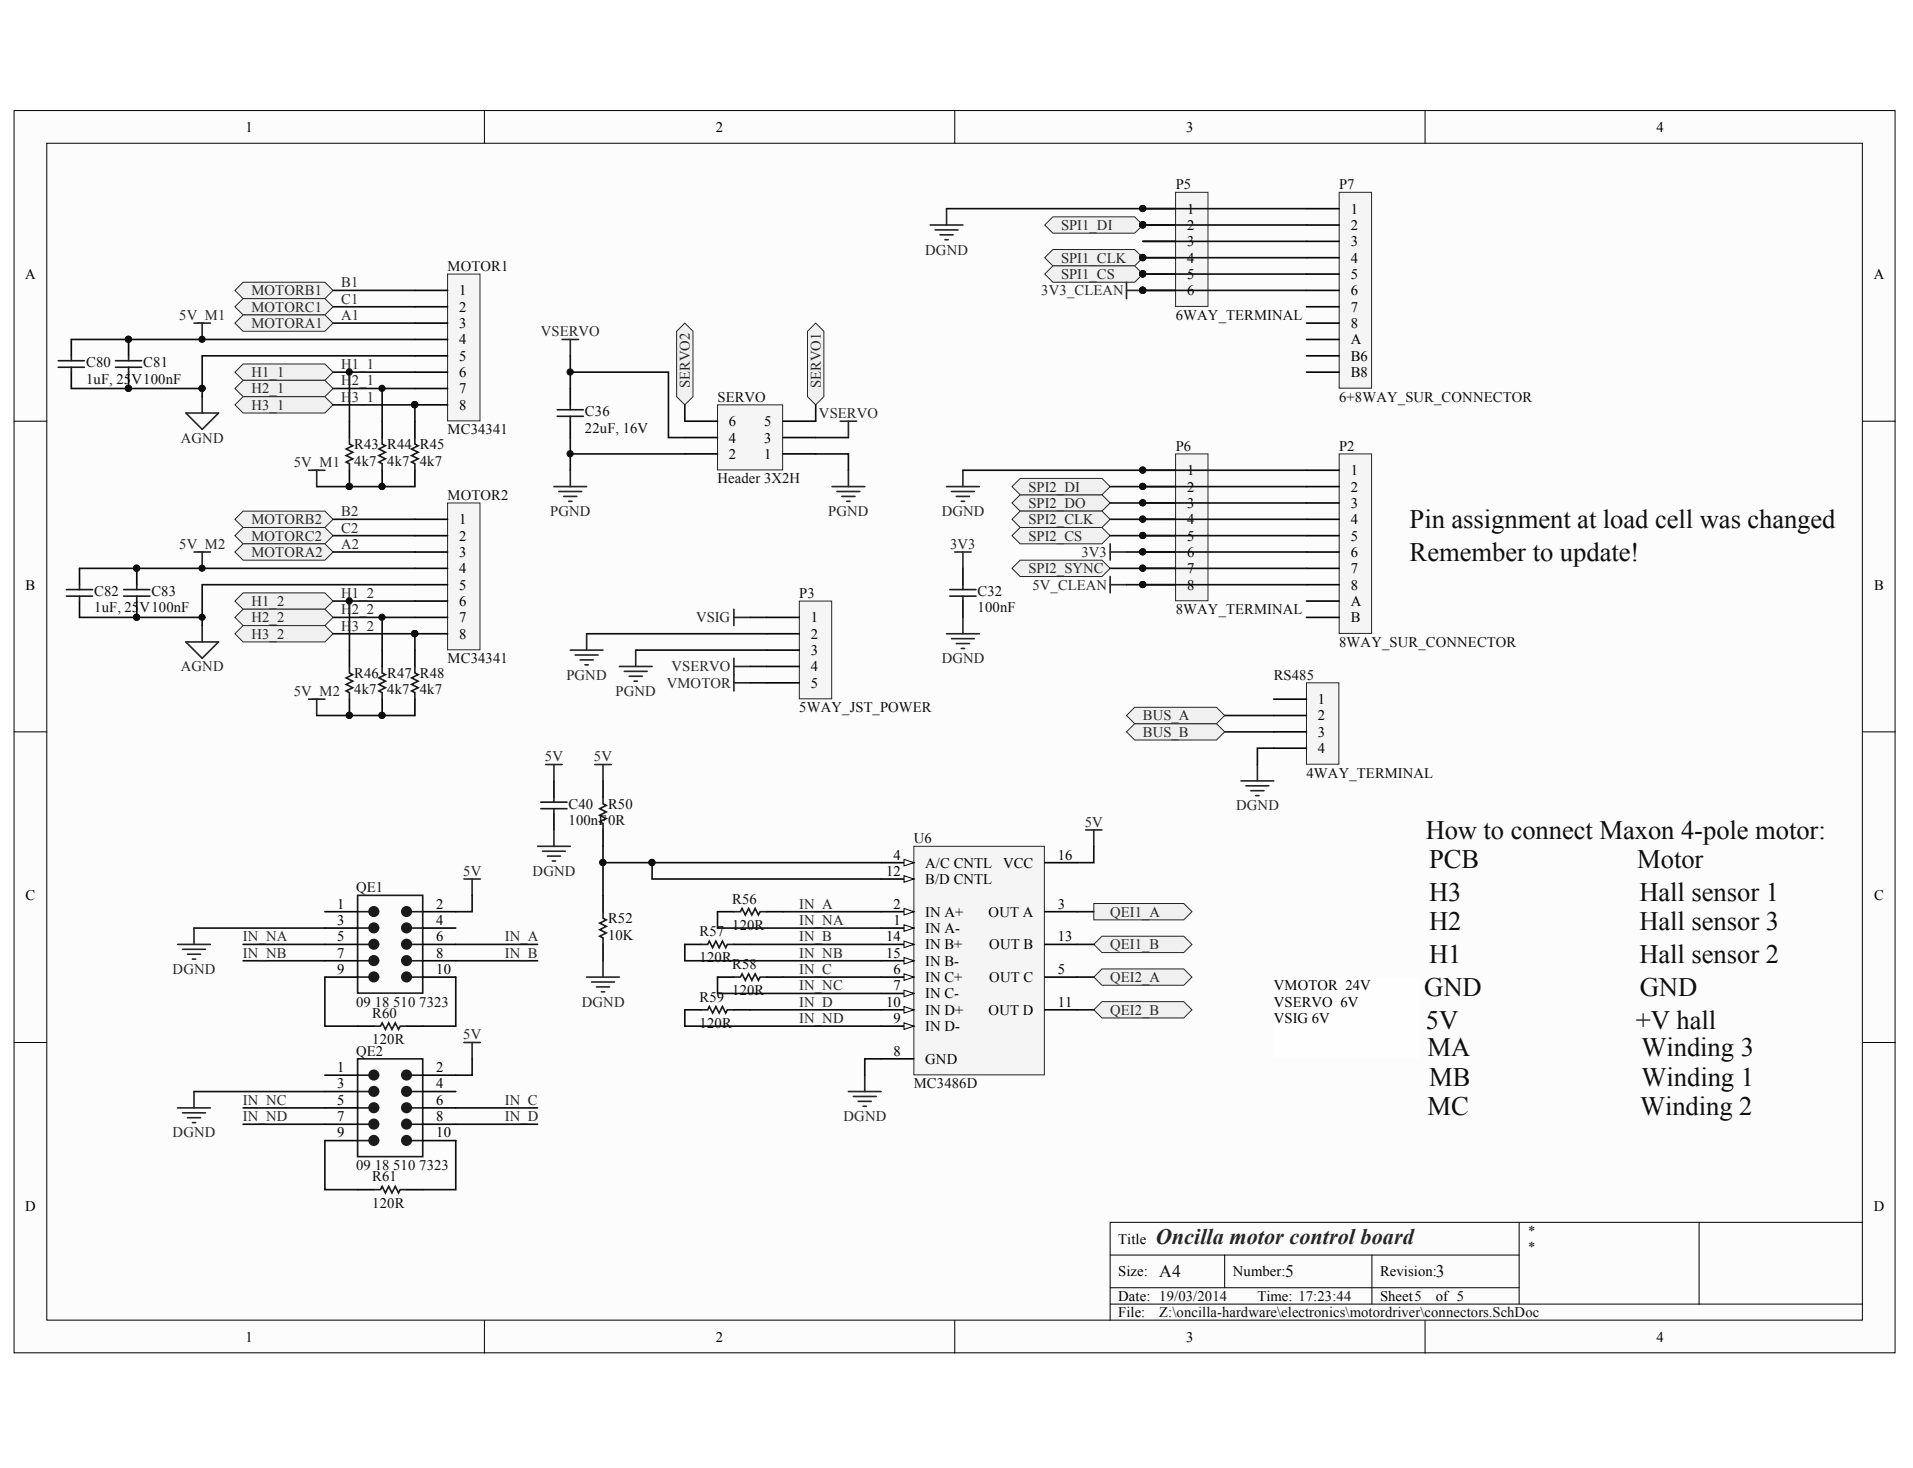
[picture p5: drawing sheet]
<svg xmlns="http://www.w3.org/2000/svg" width="270mm" height="207mm" viewBox="0 0 270 207" stroke-linecap="round" stroke-linejoin="round" font-family="sans-serif">
<defs><g id="words">
<g font-size="3.8" fill="#0e0e0e">
<text x="198.9" y="74.5">Pin assignment at load cell was changed</text>
<text x="198.9" y="79.1">Remember to update!</text>
<text x="201.1" y="118.3">How to connect Maxon 4-pole motor:</text>
<text x="201.6" y="122.5">PCB</text>
<text x="231" y="122.5">Motor</text>
<text x="201.6" y="127.1">H3</text>
<text x="201.6" y="131.3">H2</text>
<text x="231.3" y="127.1">Hall sensor 1</text>
<text x="231.3" y="131.3">Hall sensor 3</text>
<text x="201.6" y="135.9">H1</text>
<text x="231.3" y="135.9">Hall sensor 2</text>
<text x="200.9" y="140.5">GND</text>
<text x="231.3" y="140.5">GND</text>
<text x="201.1" y="145.1">5V</text>
<text x="201.4" y="149">MA</text>
<text x="230.8" y="145.1">+V hall</text>
<text x="231.6" y="149">Winding 3</text>
<text x="201.6" y="153.2">MB</text>
<text x="231.6" y="153.2">Winding 1</text>
<text x="201.4" y="157.3">MC</text>
<text x="231.4" y="157.3">Winding 2</text>
</g>
<text font-size="3.1" fill="#262626" x="163.1" y="175.4">Oncilla motor control board</text>
<g font-size="2.5" fill="#0e0e0e">
<text x="163.5" y="180.2">A4</text>
<text x="181.3" y="180.2">5</text>
<text x="202.5" y="180.2">3</text>
</g>
<g font-size="2.1">
<text x="34.7" y="18.6">1</text>
<text x="101" y="18.6">2</text>
<text x="167.3" y="18.6">3</text>
<text x="233.7" y="18.6">4</text>
<text x="167.5" y="30.1">1</text>
<text x="167.5" y="32.5">2</text>
<text x="167.5" y="34.7">3</text>
<text x="190.6" y="30.1">1</text>
<text x="190.6" y="32.5">2</text>
<text x="190.6" y="34.7">3</text>
<text x="3.5" y="39.4">A</text>
<text x="64.8" y="41.7">1</text>
<text x="167.5" y="37.1">4</text>
<text x="167.5" y="39.4">5</text>
<text x="167.5" y="41.7">6</text>
<text x="190.6" y="37.1">4</text>
<text x="190.6" y="39.4">5</text>
<text x="190.6" y="41.7">6</text>
<text x="264.3" y="39.4">A</text>
<text x="64.8" y="44">2</text>
<text x="64.8" y="46.3">3</text>
<text x="190.6" y="44">7</text>
<text x="190.6" y="46.3">8</text>
<text x="64.8" y="48.6">4</text>
<text x="64.8" y="50.9">5</text>
<text x="64.8" y="53.2">6</text>
<text x="190.6" y="48.6">A</text>
<text x="190.6" y="50.9">B6</text>
<text x="190.6" y="53.2">B8</text>
<text x="64.8" y="55.5">7</text>
<text x="64.8" y="57.8">8</text>
<text x="102.8" y="64.7">2</text>
<text x="102.8" y="62.4">4</text>
<text x="102.8" y="60.1">6</text>
<text x="107.8" y="64.7">1</text>
<text x="107.8" y="62.4">3</text>
<text x="107.8" y="60.1">5</text>
<text x="167.5" y="67">1</text>
<text x="167.5" y="69.3">2</text>
<text x="167.5" y="71.7">3</text>
<text x="190.6" y="67">1</text>
<text x="190.6" y="69.3">2</text>
<text x="190.6" y="71.7">3</text>
<text x="64.8" y="73.9">1</text>
<text x="64.8" y="76.3">2</text>
<text x="167.5" y="73.9">4</text>
<text x="167.5" y="76.3">5</text>
<text x="190.6" y="73.9">4</text>
<text x="190.6" y="76.3">5</text>
<text x="3.6" y="83.2">B</text>
<text x="64.8" y="78.6">3</text>
<text x="64.8" y="80.9">4</text>
<text x="64.8" y="83.2">5</text>
<text x="167.5" y="78.6">6</text>
<text x="167.5" y="80.9">7</text>
<text x="167.5" y="83.2">8</text>
<text x="190.6" y="78.6">6</text>
<text x="190.6" y="80.9">7</text>
<text x="190.6" y="83.2">8</text>
<text x="264.4" y="83.2">B</text>
<text x="64.8" y="85.5">6</text>
<text x="64.8" y="87.8">7</text>
<text x="114.4" y="87.8">1</text>
<text x="190.6" y="85.5">A</text>
<text x="190.6" y="87.8">B</text>
<text x="64.8" y="90.1">8</text>
<text x="114.4" y="90.1">2</text>
<text x="114.4" y="92.4">3</text>
<text x="114.4" y="94.7">4</text>
<text x="114.4" y="97">5</text>
<text x="185.9" y="99.3">1</text>
<text x="185.9" y="101.6">2</text>
<text x="185.9" y="103.9">3</text>
<text x="185.9" y="106.2">4</text>
<text x="125" y="123.5">12</text>
<text x="126" y="121.2">4</text>
<text x="130.5" y="122.4">A/C CNTL</text>
<text x="130.5" y="124.7">B/D CNTL</text>
<text x="141.5" y="122.4">VCC</text>
<text x="149.2" y="121.2">16</text>
<text x="3.6" y="127">C</text>
<text x="47.6" y="128.2">1</text>
<text x="47.6" y="130.4">3</text>
<text x="61.5" y="130.4">4</text>
<text x="61.5" y="128.2">2</text>
<text x="126" y="128.2">2</text>
<text x="126" y="130.4">1</text>
<text x="130.5" y="129.3">IN A+</text>
<text x="130.5" y="131.6">IN A-</text>
<text x="139.5" y="129.3">OUT A</text>
<text x="149.2" y="128.2">3</text>
<text x="264.4" y="127">C</text>
<text x="47.6" y="132.8">5</text>
<text x="47.6" y="135.1">7</text>
<text x="47.6" y="137.4">9</text>
<text x="61.5" y="132.8">6</text>
<text x="61.5" y="137.4">10</text>
<text x="61.5" y="135.1">8</text>
<text x="125" y="135.1">15</text>
<text x="125" y="132.8">14</text>
<text x="126" y="137.4">6</text>
<text x="130.5" y="136.2">IN B-</text>
<text x="130.5" y="133.9">IN B+</text>
<text x="139.6" y="133.9">OUT B</text>
<text x="149.2" y="137.4">5</text>
<text x="149.2" y="132.8">13</text>
<text x="125" y="142">10</text>
<text x="126" y="139.7">7</text>
<text x="130.5" y="140.8">IN C-</text>
<text x="130.5" y="138.6">IN C+</text>
<text x="130.5" y="143.2">IN D+</text>
<text x="139.5" y="143.2">OUT D</text>
<text x="139.6" y="138.6">OUT C</text>
<text x="149.2" y="142">11</text>
<text x="179.7" y="139.7">VMOTOR 24V</text>
<text x="179.7" y="142">VSERVO 6V</text>
<text x="126" y="148.9">8</text>
<text x="126" y="144.3">9</text>
<text x="130.5" y="145.5">IN D-</text>
<text x="179.7" y="144.3">VSIG 6V</text>
<text x="47.6" y="151.2">1</text>
<text x="47.6" y="153.5">3</text>
<text x="47.6" y="155.9">5</text>
<text x="61.5" y="155.9">6</text>
<text x="61.5" y="153.5">4</text>
<text x="61.5" y="151.2">2</text>
<text x="130.5" y="150.1">GND</text>
<text x="47.6" y="158.1">7</text>
<text x="47.6" y="160.5">9</text>
<text x="61.5" y="160.5">10</text>
<text x="61.5" y="158.1">8</text>
<text x="3.5" y="170.8">D</text>
<text x="264.3" y="170.8">D</text>
<text x="157.8" y="175.4">Title</text>
<text x="157.8" y="180">Size:</text>
<text x="157.8" y="183.5">Date: 19/03/2014</text>
<text x="157.8" y="185.8">File:</text>
<text x="173.9" y="180">Number:</text>
<text x="177.4" y="183.5">Time: 17:23:44</text>
<text x="194.7" y="180">Revision:</text>
<text x="194.7" y="183.5">Sheet5</text>
<text x="202.5" y="183.5">of 5</text>
<text x="34.7" y="189.3">1</text>
<text x="101" y="189.3">2</text>
<text x="167.3" y="189.3">3</text>
<text x="233.7" y="189.3">4</text>
</g>
<g font-size="2.1" fill="#0e0e0e">
<text x="165.9" y="26.7">P5</text>
<text x="188.9" y="26.7">P7</text>
<text x="63.2" y="38.2">MOTOR1</text>
<text x="165.9" y="45.1">6WAY_TERMINAL</text>
<text x="12.2" y="51.8">C80</text>
<text x="20.2" y="51.8">C81</text>
<text x="12.2" y="54.1">1uF, 25</text>
<text x="18.5" y="54.1">V100nF</text>
<text x="82.5" y="58.8">C36</text>
<text x="101.2" y="56.6">SERVO</text>
<text x="188.9" y="56.6">6+8WAY_SUR_CONNECTOR</text>
<text x="50" y="65.7">4k7</text>
<text x="50" y="63.4">R43 R44 R45</text>
<text x="54.6" y="65.7">4k7</text>
<text x="59.2" y="65.7">4k7</text>
<text x="63.2" y="61.3">MC34341</text>
<text x="82.5" y="61">22uF, 16V</text>
<text x="165.9" y="63.6">P6</text>
<text x="188.9" y="63.6">P2</text>
<text x="63.2" y="70.5">MOTOR2</text>
<text x="101.2" y="68.2">Header 3X2H</text>
<text x="13.3" y="84.1">C82</text>
<text x="13.3" y="86.4">1uF, 25</text>
<text x="19.7" y="86.4">V100nF</text>
<text x="21.4" y="84.1">C83</text>
<text x="112.8" y="84.3">P3</text>
<text x="137.9" y="86.4">100nF</text>
<text x="137.9" y="84.1">C32</text>
<text x="165.9" y="86.6">8WAY_TERMINAL</text>
<text x="50" y="95.6">R46 R47 R48</text>
<text x="63.2" y="93.6">MC34341</text>
<text x="179.7" y="95.9">RS485</text>
<text x="188.9" y="91.2">8WAY_SUR_CONNECTOR</text>
<text x="50" y="98">4k7</text>
<text x="54.6" y="98">4k7</text>
<text x="59.2" y="98">4k7</text>
<text x="112.8" y="100.5">5WAY_JST_POWER</text>
<text x="184.3" y="109.7">4WAY_TERMINAL</text>
<text x="80.2" y="116.4">100nF0R</text>
<text x="80.2" y="114.1">C40</text>
<text x="85.8" y="114.1">R50</text>
<text x="128.9" y="118.9">U6</text>
<text x="50.2" y="125.8">QE1</text>
<text x="85.8" y="130.2">R52</text>
<text x="103.3" y="131.2">120R</text>
<text x="103.3" y="127.5">R56</text>
<text x="85.8" y="132.6">10K</text>
<text x="98.7" y="135.8">120R</text>
<text x="98.7" y="132.1">R57</text>
<text x="103.3" y="136.7">R58</text>
<text x="50.2" y="142">09</text>
<text x="52.5" y="143.6">R60</text>
<text x="52.9" y="142">18</text>
<text x="55.5" y="142">510</text>
<text x="59.2" y="142">7323</text>
<text x="98.7" y="141.3">R59</text>
<text x="103.3" y="140.4">120R</text>
<text x="50.2" y="148.9">QE2</text>
<text x="52.5" y="147.3">120R</text>
<text x="98.7" y="145">120R</text>
<text x="128.9" y="153.5">MC3486D</text>
<text x="50.2" y="165.1">09</text>
<text x="52.5" y="166.7">R61</text>
<text x="52.9" y="165.1">18</text>
<text x="55.5" y="165.1">510</text>
<text x="59.2" y="165.1">7323</text>
<text x="52.5" y="170.4">120R</text>
<text x="215.5" y="174.3">*</text>
<text x="215.5" y="176.6">*</text>
<text x="163.5" y="185.8">Z:\oncilla-hardware\electronics\motordriver\connectors.SchDoc</text>
</g>
<g font-size="2.1" fill="#262626">
<text x="130.5" y="35.9">DGND</text>
<text x="149.7" y="32.5">SPI1_DI</text>
<text x="35.5" y="41.7">MOTORB1</text>
<text x="48.1" y="40.5">B1</text>
<text x="146.9" y="41.7">3V3_CLEAN</text>
<text x="149.7" y="37.1">SPI1_CLK</text>
<text x="149.7" y="39.4">SPI1_CS</text>
<text x="25.3" y="45.1">5V_M1</text>
<text x="35.5" y="44">MOTORC1</text>
<text x="35.5" y="46.3">MOTORA1</text>
<text x="48.1" y="42.8">C1</text>
<text x="48.1" y="45.1">A1</text>
<text x="76.3" y="47.4">VSERVO</text>
<text x="35.5" y="53.2">H1_1</text>
<text x="48.1" y="52">H1_1</text>
<text x="35.5" y="55.5">H2_1</text>
<text x="35.5" y="57.8">H3_1</text>
<text x="48.1" y="54.4">H</text>
<text x="48.1" y="56.6">H</text>
<text x="49.6" y="54.4">2_1</text>
<text x="49.6" y="56.6">3_1</text>
<text x="97.3" y="54.8" transform="rotate(-90 97.3 54.8)">SERVO2</text>
<text x="115.5" y="59">VSERVO</text>
<text x="115.8" y="54.8" transform="rotate(-90 115.8 54.8)">SERVO1</text>
<text x="25.5" y="62.4">AGND</text>
<text x="41.5" y="65.9">5V_M1</text>
<text x="145.1" y="71.7">SPI2_DO</text>
<text x="145.1" y="69.3">SPI2_DI</text>
<text x="25.3" y="77.4">5V_M2</text>
<text x="35.5" y="73.9">MOTORB2</text>
<text x="35.5" y="76.3">MOTORC2</text>
<text x="48.1" y="72.8">B2</text>
<text x="48.1" y="75.1">C2</text>
<text x="48.1" y="77.4">A2</text>
<text x="77.6" y="72.8">PGND</text>
<text x="116.8" y="72.8">PGND</text>
<text x="132.8" y="72.8">DGND</text>
<text x="134" y="77.4">3V3</text>
<text x="145.1" y="73.9">SPI2_CLK</text>
<text x="145.1" y="76.3">SPI2_CS</text>
<text x="35.5" y="78.6">MOTORA2</text>
<text x="145.1" y="80.9">SPI2_SYNC</text>
<text x="145.6" y="83.2">5V_CLEAN</text>
<text x="152.6" y="78.6">3V3</text>
<text x="35.5" y="85.5">H1_2</text>
<text x="35.5" y="87.8">H2_2</text>
<text x="48.1" y="84.3">H1_2</text>
<text x="48.1" y="86.6">H</text>
<text x="48.1" y="89">H</text>
<text x="49.6" y="86.6">2_2</text>
<text x="49.6" y="89">3_2</text>
<text x="98.2" y="87.8">VSIG</text>
<text x="25.5" y="94.7">AGND</text>
<text x="35.5" y="90.1">H3_2</text>
<text x="79.9" y="95.9">PGND</text>
<text x="94.7" y="94.7">VSERVO</text>
<text x="132.8" y="93.6">DGND</text>
<text x="41.5" y="98.2">5V_M2</text>
<text x="86.8" y="98.2">PGND</text>
<text x="94.1" y="97">VMOTOR</text>
<text x="161.2" y="101.6">BUS_A</text>
<text x="76.9" y="107.4">5V</text>
<text x="83.8" y="107.4">5V</text>
<text x="161.2" y="103.9">BUS_B</text>
<text x="153" y="116.6">5V</text>
<text x="174.4" y="114.3">DGND</text>
<text x="65.3" y="123.5">5V</text>
<text x="75.1" y="123.5">DGND</text>
<text x="112.8" y="128.2">IN_A</text>
<text x="112.8" y="130.4">IN_NA</text>
<text x="156.6" y="129.3">QEI1_A</text>
<text x="24.4" y="137.4">DGND</text>
<text x="34.3" y="132.8">IN_NA</text>
<text x="34.3" y="135.1">IN_NB</text>
<text x="71.2" y="132.8">IN_A</text>
<text x="71.2" y="135.1">IN_B</text>
<text x="112.8" y="132.8">IN_B</text>
<text x="112.8" y="135.1">IN_NB</text>
<text x="112.8" y="137.4">IN_C</text>
<text x="156.6" y="133.9">QEI1_B</text>
<text x="82.1" y="142">DGND</text>
<text x="112.8" y="139.7">IN_NC</text>
<text x="112.8" y="142">IN_D</text>
<text x="156.6" y="138.6">QEI2_A</text>
<text x="156.6" y="143.2">QEI2_B</text>
<text x="65.3" y="146.6">5V</text>
<text x="112.8" y="144.3">IN_ND</text>
<text x="34.3" y="155.9">IN_NC</text>
<text x="71.2" y="155.9">IN_C</text>
<text x="24.4" y="160.5">DGND</text>
<text x="34.3" y="158.1">IN_ND</text>
<text x="71.2" y="158.1">IN_D</text>
<text x="119" y="158.1">DGND</text>
</g>
</g></defs>
<g fill="#fcfcfc" stroke="#000" stroke-width=".14">
<path d="M2 15.6h265.3v175.2h-265.3z"/>
<path d="M6.6 20.2h256.1v166h-256.1z"/>
</g>
<g fill="none" stroke="#000" stroke-width=".14">
<path d="M68.3 15.6v4.6M134.7 15.6v4.6M201 15.6v4.6M2 59.4h4.6M262.8 59.4h4.6M2 103.2h4.6M262.8 103.2h4.6M2 147.1h4.6M262.8 147.1h4.6M156.6 177h57.7M172.8 177v4.7M193.5 177v7"/>
<path d="M214.3 172.4v11.6M239.7 172.4h-83.1v13.9M262.8 172.4h-23.1v11.6M68.3 186.3v4.6M134.7 186.3v4.6M156.6 184h106.2M156.6 181.7h57.7M201 186.3v4.6"/>
</g>
<path d="M26.2 58.3h4.6l-2.3 2.3zM27.4 45.6h2.3M28.5 45.6v2.3M28.5 56v2.3M27.4 77.9h2.3M28.5 77.9v2.3M26.2 90.6h4.6l-2.3 2.3zM28.5 88.2v2.4" fill="none" stroke="#262626" stroke-width=".23"/>
<g fill="#0e0e0e" stroke="#0e0e0e" stroke-width=".14">
<circle cx="28.5" cy="47.9" r=".44"/>
<circle cx="28.5" cy="80.2" r=".44"/>
</g>
<path d="M47 52.5h11.5M47 54.8h11.5M47 45.6h11.5M47 43.3h11.5M47 41h11.5M47 77.9h11.5M47 75.6h11.5M47 73.3h11.5M47 84.8h11.5M47 87.1h11.5" fill="none" stroke="#0e0e0e" stroke-width=".23"/>
<g fill="#f0f0f0" stroke="#262626" stroke-width=".14">
<path d="M33.1 41l1.2-1.2h11.5l1.2 1.2-1.2 1.1h-11.5z" fill-rule="evenodd"/>
<path d="M33.1 43.3l1.2-1.2h11.5l1.2 1.2-1.2 1.1h-11.5z" fill-rule="evenodd"/>
<path d="M33.1 45.6l1.2-1.2h11.5l1.2 1.2-1.2 1.1h-11.5z" fill-rule="evenodd"/>
<path d="M33.1 52.5l1.2-1.2h11.5l1.2 1.2-1.2 1.2h-11.5z" fill-rule="evenodd"/>
<path d="M33.1 54.8l1.2-1.1h11.5l1.2 1.1-1.2 1.2h-11.5z" fill-rule="evenodd"/>
<path d="M33.1 57.1l1.2-1.1h11.5l1.2 1.1-1.2 1.2h-11.5z" fill-rule="evenodd"/>
<path d="M33.1 73.3l1.2-1.2h11.5l1.2 1.2-1.2 1.1h-11.5z" fill-rule="evenodd"/>
<path d="M33.1 75.6l1.2-1.2h11.5l1.2 1.2-1.2 1.1h-11.5z" fill-rule="evenodd"/>
<path d="M33.1 77.9l1.2-1.2h11.5l1.2 1.2-1.2 1.1h-11.5z" fill-rule="evenodd"/>
<path d="M33.1 84.8l1.2-1.2h11.5l1.2 1.2-1.2 1.1h-11.5z" fill-rule="evenodd"/>
<path d="M33.1 87.1l1.2-1.2h11.5l1.2 1.2-1.2 1.1h-11.5z" fill-rule="evenodd"/>
<path d="M33.1 89.4l1.2-1.2h11.5l1.2 1.2-1.2 1.2h-11.5z" fill-rule="evenodd"/>
</g>
<g fill="none" stroke="#262626" stroke-width=".23">
<path d="M79.3 47.9h2.3M80.5 47.9v2.3M118.5 59.4h2.3M119.7 59.4v2.3M43.5 66.3h2.3M44.7 66.3v2.3M78.1 68.6h4.7M78.8 69.3h3.3M79.5 70h1.9M80.2 70.7h.5M80.5 66.3v2.3M117.4 68.6h4.6"/>
<path d="M118.1 69.3h3.2M118.8 70h1.8M119.5 70.7h.4M119.7 66.3v2.3M43.5 98.6h2.3M44.7 98.6v2.3"/>
</g>
<g fill="none" stroke="#000" stroke-width=".23">
<path d="M49.3 59.4v2.3M53.9 59.4v2.3M58.5 59.4v2.3M80.5 54.8v2.3M80.5 59.4v2.3M49.3 66.3v2.3M53.9 66.3v2.3M58.5 66.3v2.3M49.3 91.7v2.3M49.3 98.6v2.3M53.9 91.7v2.3M53.9 98.6v2.3"/>
<path d="M58.5 91.7v2.3M58.5 98.6v2.3"/>
</g>
<path d="M78.6 57.8h3.7M78.6 58.7h3.7M80.5 57.1v.7M80.5 58.7v.7M49.3 61.7v.9l.5 .3-1 .4 1 .5-1 .5 1 .4-1 .5 .5 .2v.9M53.9 61.7v.9l.5 .3-.9 .4 .9 .5-.9 .5 .9 .4-.9 .5 .4 .2v.9M58.5 61.7v.9l.5 .3-.9 .4 .9 .5-.9 .5 .9 .4-.9 .5 .4 .2v.9M49.3 94v.9l.5 .3-1 .4 1 .5-1 .4 1 .5-1 .5 .5 .2v.9M53.9 94v.9l.5 .3-.9 .4 .9 .5-.9 .4 .9 .5-.9 .5 .4 .2v.9M58.5 94v.9l.5 .3-.9 .4 .9 .5-.9 .4 .9 .5-.9 .5 .4 .2v.9" fill="none" stroke="#1c1c1c" stroke-width=".23"/>
<path d="M49.3 52.5v6.9M53.9 54.8v4.6M80.5 52.5h13.8v9.2h2.3M80.5 50.2v4.6M44.7 68.6h13.8M80.5 61.7v4.6M49.3 84.8v6.9M53.9 87.1v4.6M44.7 100.9h13.8" fill="none" stroke="#0e0e0e" stroke-width=".23"/>
<g fill="#0e0e0e" stroke="#0e0e0e" stroke-width=".14">
<circle cx="80.4" cy="52.5" r=".44"/>
<circle cx="49.3" cy="68.6" r=".44"/>
<circle cx="53.9" cy="68.6" r=".44"/>
<circle cx="53.9" cy="54.8" r=".44"/>
<circle cx="49.3" cy="52.5" r=".44"/>
<circle cx="49.3" cy="100.9" r=".44"/>
<circle cx="53.9" cy="100.9" r=".44"/>
<circle cx="53.9" cy="87.1" r=".44"/>
<circle cx="49.3" cy="84.8" r=".44"/>
</g>
<path d="M179.7 137.8h20.7v11.5h-20.7z" fill="#fefefe" stroke="#fefefe" stroke-width=".14"/>
<path d="M63.1 38.7h4.6v20.7h-4.6z" fill="#f5f5f5" stroke="#262626" stroke-width=".14"/>
<path d="M58.5 41h4.6M58.5 43.3h4.6M58.5 45.6h4.6M58.5 47.9h4.6M58.5 50.2h4.6M58.5 52.5h4.6M58.5 54.8h4.6M58.5 57.1h4.6" fill="none" stroke="#000" stroke-width=".23"/>
<circle cx="58.5" cy="57.1" r=".44" fill="#0e0e0e" stroke="#0e0e0e" stroke-width=".14"/>
<path d="M63.1 70.9h4.6v20.8h-4.6z" fill="#f5f5f5" stroke="#262626" stroke-width=".14"/>
<path d="M58.5 73.3h4.6M58.5 75.6h4.6M58.5 77.9h4.6M58.5 80.2h4.6M58.5 82.5h4.6M58.5 84.8h4.6M58.5 87.1h4.6M58.5 89.4h4.6" fill="none" stroke="#000" stroke-width=".23"/>
<circle cx="58.5" cy="89.4" r=".44" fill="#0e0e0e" stroke="#0e0e0e" stroke-width=".14"/>
<path d="M147.4 36.4l1.1-1.2h11.6l1.1 1.2-1.1 1.1h-11.6z" fill-rule="evenodd" fill="#f0f0f0" stroke="#262626" stroke-width=".14"/>
<circle cx="161.2" cy="36.3" r=".44" fill="#0e0e0e" stroke="#0e0e0e" stroke-width=".14"/>
<path d="M147.4 31.7l1.1-1.1h11.6l1.1 1.1-1.1 1.2h-11.6z" fill-rule="evenodd" fill="#f0f0f0" stroke="#262626" stroke-width=".14"/>
<circle cx="161.2" cy="31.7" r=".44" fill="#0e0e0e" stroke="#0e0e0e" stroke-width=".14"/>
<g fill="#f0f0f0" stroke="#262626" stroke-width=".14">
<path d="M142.8 70.9l1.1-1.1h11.6l1.1 1.1-1.1 1.2h-11.6z" fill-rule="evenodd"/>
<path d="M142.8 68.6l1.1-1.1h11.6l1.1 1.1-1.1 1.2h-11.6z" fill-rule="evenodd"/>
<path d="M113.9 46.7l1.2-1.1 1.1 1.1v9.3l-1.1 1.1-1.2-1.1z" fill-rule="evenodd"/>
<path d="M95.5 46.7l1.1-1.1 1.2 1.1v9.3l-1.2 1.1-1.1-1.1z" fill-rule="evenodd"/>
</g>
<path d="M96.6 57.1v2.3" fill="none" stroke="#0e0e0e" stroke-width=".23"/>
<path d="M147.4 38.7l1.1-1.2h11.6l1.1 1.2-1.1 1.1h-11.6z" fill-rule="evenodd" fill="#f0f0f0" stroke="#262626" stroke-width=".14"/>
<circle cx="161.2" cy="38.6" r=".44" fill="#0e0e0e" stroke="#0e0e0e" stroke-width=".14"/>
<g fill="none" stroke="#262626" stroke-width=".23">
<path d="M80.5 91.7h4.6M81.1 92.4h3.3M81.8 93.1h1.9M82.5 93.8h.5M82.8 89.4v2.3M103.5 92.9v4.6M103.5 96.3h2.3M103.5 94h2.3M25.1 133.2h4.6M25.8 133.9h3.2M26.4 134.6h1.9M27.1 135.3h.5"/>
<path d="M27.4 130.9v2.3M65.5 124h2.3M66.6 124v2.3M25.1 156.3h4.6M25.8 157h3.2M26.4 157.7h1.9M27.1 158.4h.5M27.4 154v2.3M65.5 147.1h2.3M66.6 147.1v2.3"/>
</g>
<path d="M128.9 119.4h18.4v32.2h-18.4z" fill="#f5f5f5" stroke="#262626" stroke-width=".14"/>
<path d="M124.3 128.6h4.6" fill="none" stroke="#000" stroke-width=".23"/>
<path d="M127.5 128.1l1.4 .5-1.4 .5z" fill="#fcfcfc" stroke="#000" stroke-width=".14"/>
<path d="M147.4 137.8h4.6M124.3 140.1h4.6" fill="none" stroke="#000" stroke-width=".23"/>
<path d="M127.5 139.7l1.4 .4-1.4 .5z" fill="#fcfcfc" stroke="#000" stroke-width=".14"/>
<path d="M124.3 137.8h4.6M147.4 121.7h4.6M124.3 149.4h4.6" fill="none" stroke="#000" stroke-width=".23"/>
<path d="M127.5 137.4l1.4 .4-1.4 .5z" fill="#fcfcfc" stroke="#000" stroke-width=".14"/>
<path d="M124.3 121.7h4.6" fill="none" stroke="#000" stroke-width=".23"/>
<path d="M127.5 121.2l1.4 .5-1.4 .4z" fill="#fcfcfc" stroke="#000" stroke-width=".14"/>
<path d="M124.3 144.8h4.6" fill="none" stroke="#000" stroke-width=".23"/>
<path d="M127.5 144.3l1.4 .5-1.4 .4z" fill="#fcfcfc" stroke="#000" stroke-width=".14"/>
<path d="M124.3 135.5h4.6M147.4 142.4h4.6" fill="none" stroke="#000" stroke-width=".23"/>
<path d="M127.5 135.1l1.4 .4-1.4 .5z" fill="#fcfcfc" stroke="#000" stroke-width=".14"/>
<path d="M147.4 128.6h4.6M124.3 142.4h4.6" fill="none" stroke="#000" stroke-width=".23"/>
<path d="M127.5 142l1.4 .4-1.4 .5z" fill="#fcfcfc" stroke="#000" stroke-width=".14"/>
<path d="M124.3 130.9h4.6" fill="none" stroke="#000" stroke-width=".23"/>
<path d="M127.5 130.5l1.4 .4-1.4 .5z" fill="#fcfcfc" stroke="#000" stroke-width=".14"/>
<path d="M124.3 133.2h4.6M147.4 133.2h4.6" fill="none" stroke="#000" stroke-width=".23"/>
<path d="M127.5 132.8l1.4 .4-1.4 .5z" fill="#fcfcfc" stroke="#000" stroke-width=".14"/>
<path d="M124.3 124h4.6" fill="none" stroke="#000" stroke-width=".23"/>
<path d="M127.5 123.5l1.4 .5-1.4 .5z" fill="#fcfcfc" stroke="#000" stroke-width=".14"/>
<path d="M153.2 117.1h2.3M154.3 117.1v2.3M119.7 154h4.6M120.4 154.7h3.2M121.1 155.4h1.8M121.8 156.1h.4M122 151.7v2.3" fill="none" stroke="#262626" stroke-width=".23"/>
<g fill="#f0f0f0" stroke="#262626" stroke-width=".14">
<path d="M154.3 127.5h12.7l1.2 1.1-1.2 1.2h-12.7z" fill-rule="evenodd"/>
<path d="M154.3 133.2l1.2-1.1h11.5l1.2 1.1-1.2 1.2h-11.5z" fill-rule="evenodd"/>
<path d="M154.3 137.8l1.2-1.1h11.5l1.2 1.1-1.2 1.2h-11.5z" fill-rule="evenodd"/>
<path d="M154.3 142.4l1.2-1.1h11.5l1.2 1.1-1.2 1.2h-11.5z" fill-rule="evenodd"/>
</g>
<g fill="none" stroke="#0e0e0e" stroke-width=".23">
<path d="M154.3 119.4v2.3h-2.3M172.8 103.2h6.9M172.8 100.9h6.9M179.7 105.5h-2.3v2.4M27.4 130.9h18.4M34.3 133.2h11.5M34.3 135.5h11.5M64.3 133.2h11.5M64.3 135.5h11.5M66.6 126.3v2.3h-2.3M85.1 121.7v4.6M96.6 133.2v2.3h27.7"/>
<path d="M101.2 128.6v2.3h23.1M101.2 137.8v2.3h23.1M105.8 133.2h18.5M110.5 128.6h13.8M110.5 137.8h13.8M152 128.6h2.3M152 133.2h2.3M152 137.8h2.3M27.4 154h18.4M34.3 156.3h11.5M34.3 158.6h11.5M64.3 156.3h11.5"/>
<path d="M64.3 158.6h11.5M66.6 149.4v2.3h-2.3M96.6 142.4v2.4h27.7M105.8 142.4h18.5M124.3 149.4h-2.3v2.3M152 142.4h2.3"/>
</g>
<g fill="none" stroke="#000" stroke-width=".23">
<path d="M78.1 110.2v2.3M78.1 114.8v2.3M85.1 110.2v2.3M85.1 117.1v2.3M85.1 126.3v2.3M85.1 133.2v2.3M96.6 133.2h2.3M101.2 128.6h2.3M101.2 137.8h2.3M103.5 133.2h2.3M108.1 128.6h2.4M108.1 137.8h2.4"/>
<path d="M96.6 142.4h2.3M103.5 142.4h2.3"/>
</g>
<path d="M76.3 113.2h3.7M76.3 114.1h3.7M78.1 112.5v.7M78.1 114.1v.7M85.1 112.5v.9l.4 .2-.9 .5 .9 .4-.9 .5 .9 .5-.9 .4 .5 .3v.9M85.1 128.6v.9l.4 .3-.9 .4 .9 .5-.9 .4 .9 .5-.9 .5 .5 .2v.9M98.9 133.2h.9l.3-.4 .4 .9 .5-.9 .5 .9 .4-.9 .5 .9 .2-.5h.9M103.5 128.6h1l.2-.5 .4 1 .5-1 .5 1 .4-1 .5 1 .2-.5h.9M103.5 137.8h1l.2-.4 .4 .9 .5-.9 .5 .9 .4-.9 .5 .9 .2-.5h.9M98.9 142.4h.9l.3-.4 .4 .9 .5-.9 .5 .9 .4-.9 .5 .9 .2-.5h.9" fill="none" stroke="#1c1c1c" stroke-width=".23"/>
<g fill="none" stroke="#262626" stroke-width=".23">
<path d="M75.8 119.4h4.7M77 107.9h2.3M78.1 107.9v2.3M78.1 117.1v2.3M83.9 107.9h2.3M85.1 107.9v2.3M175.1 110.2h4.6M175.8 110.8h3.2M176.5 111.5h1.8M177.2 112.2h.4M177.4 107.9v2.3M76.5 120.1h3.3"/>
<path d="M77.2 120.8h1.9M77.9 121.5h.5M82.8 137.8h4.6M83.5 138.5h3.2M84.1 139.2h1.9M84.8 139.9h.5M85.1 135.5v2.3"/>
</g>
<circle cx="85" cy="121.7" r=".44" fill="#0e0e0e" stroke="#0e0e0e" stroke-width=".14"/>
<g fill="#f0f0f0" stroke="#262626" stroke-width=".14">
<path d="M158.9 103.2l1.2-1.1h11.5l1.2 1.1-1.2 1.2h-11.5z" fill-rule="evenodd"/>
<path d="M158.9 100.9l1.2-1.1h11.5l1.2 1.1-1.2 1.2h-11.5z" fill-rule="evenodd"/>
</g>
<path d="M50.5 144.8h2.3M57.4 144.8h2.3M50.5 167.8h2.3M57.4 167.8h2.3" fill="none" stroke="#000" stroke-width=".23"/>
<path d="M52.8 144.8h.9l.2-.5 .5 .9 .4-.9 .5 .9 .5-.9 .4 .9 .3-.4h.9M52.8 167.8h.9l.2-.4 .5 .9 .4-.9 .5 .9 .5-.9 .4 .9 .3-.5h.9" fill="none" stroke="#1c1c1c" stroke-width=".23"/>
<path d="M45.8 137.8v7h4.7M64.3 137.8v7h-4.6M45.8 160.9v6.9h4.7M64.3 160.9v6.9h-4.6" fill="none" stroke="#0e0e0e" stroke-width=".23"/>
<g fill="none" stroke="#262626" stroke-width=".23">
<path d="M133.5 68.6h4.7M134.2 69.3h3.3M134.9 70h1.9M135.6 70.7h.5M135.8 66.3v2.3M87.4 94h4.6M88.1 94.7h3.2M88.8 95.4h1.8M89.5 96.1h.4M89.7 91.7v2.3M103.5 85.9v2.3M103.5 87.1h2.3"/>
<path d="M156.6 81.3v2.3M156.6 82.5h2.3"/>
</g>
<path d="M101.2 57.1h9.2v9.2h-9.2z" fill="#f5f5f5" stroke="#262626" stroke-width=".14"/>
<g fill="none" stroke="#000" stroke-width=".23">
<path d="M96.6 59.4h4.6M110.5 59.4h4.6M96.6 64h4.6M96.6 61.7h4.6M110.5 64h4.6M110.5 61.7h4.6M45.8 128.6h4.7M45.8 130.9h4.7M45.8 133.2h4.7M45.8 135.5h4.7M45.8 137.8h4.7M59.7 128.6h4.6"/>
<path d="M59.7 130.9h4.6M59.7 133.2h4.6M59.7 135.5h4.6M59.7 137.8h4.6M45.8 151.7h4.7M45.8 154h4.7M45.8 156.3h4.7M45.8 158.6h4.7M59.7 151.7h4.6M59.7 154h4.6M59.7 156.3h4.6M59.7 158.6h4.6"/>
<path d="M45.8 160.9h4.7M59.7 160.9h4.6"/>
</g>
<path d="M115.1 57.1v2.3M80.5 64h16.1M115.1 64h4.6v2.3M115.1 61.7h4.6" fill="none" stroke="#0e0e0e" stroke-width=".23"/>
<circle cx="80.4" cy="64" r=".44" fill="#0e0e0e" stroke="#0e0e0e" stroke-width=".14"/>
<g fill="none" stroke="#1c1c1c" stroke-width=".23">
<path d="M50.5 126.3h9.1v13.8h-9.1zM50.5 130.9h1.6M50.5 133.2h1.6M50.5 128.6h1.6M50.5 135.5h1.6M50.5 137.8h1.6M58.1 130.9h1.6M58.1 133.2h1.6M58.1 128.6h1.6M58.1 135.5h1.6M58.1 137.8h1.6M50.5 149.4h9.1v13.8h-9.1z"/>
<path d="M50.5 154h1.6M50.5 156.3h1.6M50.5 151.7h1.6M50.5 158.6h1.6M58.1 154h1.6M58.1 156.3h1.6M58.1 151.7h1.6M58.1 158.6h1.6M50.5 160.9h1.6M58.1 160.9h1.6"/>
</g>
<g fill="#1c1c1c" stroke="#1c1c1c" stroke-width=".23">
<circle cx="52.7" cy="130.9" r=".67"/>
<circle cx="57.4" cy="133.2" r=".67"/>
<circle cx="52.7" cy="133.2" r=".67"/>
<circle cx="57.4" cy="130.9" r=".67"/>
<circle cx="52.7" cy="128.6" r=".67"/>
<circle cx="57.4" cy="128.6" r=".67"/>
<circle cx="52.7" cy="135.5" r=".67"/>
<circle cx="57.4" cy="137.8" r=".67"/>
<circle cx="52.7" cy="137.8" r=".67"/>
<circle cx="57.4" cy="135.5" r=".67"/>
<circle cx="52.7" cy="154" r=".67"/>
<circle cx="57.4" cy="156.3" r=".67"/>
<circle cx="52.7" cy="156.3" r=".67"/>
<circle cx="57.4" cy="154" r=".67"/>
<circle cx="52.7" cy="151.6" r=".67"/>
<circle cx="57.4" cy="151.6" r=".67"/>
<circle cx="52.7" cy="158.6" r=".67"/>
<circle cx="57.4" cy="160.9" r=".67"/>
<circle cx="52.7" cy="160.9" r=".67"/>
<circle cx="57.4" cy="158.6" r=".67"/>
</g>
<path d="M184.3 96.3h4.6v11.5h-4.6z" fill="#f5f5f5" stroke="#262626" stroke-width=".14"/>
<path d="M179.7 98.6h4.6M179.7 100.9h4.6M179.7 103.2h4.6M179.7 105.5h4.6" fill="none" stroke="#000" stroke-width=".23"/>
<path d="M112.8 84.8h4.5v13.8h-4.5z" fill="#f5f5f5" stroke="#262626" stroke-width=".14"/>
<path d="M108.1 87.1h4.7M108.1 89.4h4.7M108.1 91.7h4.7M108.1 94h4.7M108.1 96.3h4.7" fill="none" stroke="#000" stroke-width=".23"/>
<path d="M82.8 89.4h25.3M89.7 91.7h18.4M105.8 87.1h2.3M105.8 94h2.3M105.8 96.3h2.3" fill="none" stroke="#0e0e0e" stroke-width=".23"/>
<path d="M165.8 64h4.6v20.7h-4.6z" fill="#f5f5f5" stroke="#262626" stroke-width=".14"/>
<path d="M161.2 66.3h4.6M161.2 68.6h4.6M161.2 70.9h4.6M161.2 73.3h4.6M161.2 75.6h4.6M161.2 77.9h4.6M161.2 80.2h4.6M161.2 82.5h4.6" fill="none" stroke="#000" stroke-width=".23"/>
<g fill="#0e0e0e" stroke="#0e0e0e" stroke-width=".14">
<circle cx="161.2" cy="66.3" r=".44"/>
<circle cx="161.2" cy="68.6" r=".44"/>
<circle cx="161.2" cy="70.9" r=".44"/>
<circle cx="161.2" cy="73.2" r=".44"/>
<circle cx="161.2" cy="75.5" r=".44"/>
<circle cx="161.2" cy="77.8" r=".44"/>
<circle cx="161.2" cy="80.2" r=".44"/>
<circle cx="161.2" cy="82.5" r=".44"/>
</g>
<path d="M165.8 27.1h4.6v16.1h-4.6z" fill="#f5f5f5" stroke="#262626" stroke-width=".14"/>
<path d="M161.2 29.4h4.6M161.2 31.7h4.6M161.2 34h4.6M161.2 36.4h4.6M161.2 38.7h4.6M161.2 41h4.6" fill="none" stroke="#000" stroke-width=".23"/>
<g fill="#0e0e0e" stroke="#0e0e0e" stroke-width=".14">
<circle cx="161.2" cy="29.4" r=".44"/>
<circle cx="161.2" cy="31.7" r=".44"/>
<circle cx="161.2" cy="36.3" r=".44"/>
<circle cx="161.2" cy="38.6" r=".44"/>
<circle cx="161.2" cy="40.9" r=".44"/>
</g>
<path d="M188.9 64h4.6v25.4h-4.6z" fill="#f5f5f5" stroke="#262626" stroke-width=".14"/>
<path d="M184.3 66.3h4.6M184.3 68.6h4.6M184.3 70.9h4.6M184.3 73.3h4.6M184.3 75.6h4.6M184.3 77.9h4.6M184.3 80.2h4.6M184.3 82.5h4.6M184.3 84.8h4.6M184.3 87.1h4.6" fill="none" stroke="#000" stroke-width=".23"/>
<path d="M135.8 66.3h48.5M156.6 68.6h27.7M156.6 70.9h27.7M156.6 73.3h27.7M158.9 77.9h25.4" fill="none" stroke="#0e0e0e" stroke-width=".23"/>
<path d="M188.9 27.1h4.6v27.7h-4.6z" fill="#f5f5f5" stroke="#262626" stroke-width=".14"/>
<g fill="none" stroke="#000" stroke-width=".23">
<path d="M184.3 29.4h4.6M184.3 31.7h4.6M184.3 34h4.6M184.3 36.4h4.6M184.3 38.7h4.6M184.3 41h4.6M184.3 43.3h4.6M184.3 45.6h4.6M184.3 47.9h4.6M184.3 50.2h4.6M184.3 52.5h4.6M135.8 80.2v2.3"/>
<path d="M135.8 84.8v2.3"/>
</g>
<path d="M133.5 29.4h50.8M161.2 31.7h23.1M161.2 34h23.1M161.2 36.4h23.1M161.2 38.7h23.1M161.2 41h23.1M158.9 82.5h25.4M85.1 119.4v2.3h6.9v2.3h32.3M92 121.7h32.3" fill="none" stroke="#0e0e0e" stroke-width=".23"/>
<g fill="#0e0e0e" stroke="#0e0e0e" stroke-width=".14">
<circle cx="161.2" cy="31.7" r=".44"/>
<circle cx="161.2" cy="36.3" r=".44"/>
<circle cx="161.2" cy="38.6" r=".44"/>
<circle cx="161.2" cy="40.9" r=".44"/>
<circle cx="85" cy="121.7" r=".44"/>
<circle cx="92" cy="121.7" r=".44"/>
</g>
<path d="M134 83.2h3.7M134 84.1h3.7M135.8 82.5v.7M135.8 84.1v.7" fill="none" stroke="#1c1c1c" stroke-width=".23"/>
<g fill="none" stroke="#262626" stroke-width=".23">
<path d="M131.2 31.7h4.6M131.9 32.4h3.3M132.6 33.1h1.9M133.3 33.8h.5M133.5 29.4v2.3M158.9 39.8v2.3M158.9 41h2.3M134.7 77.9h2.3M135.8 77.9v2.3M156.6 77.9h2.3M156.6 76.7v2.3M133.5 89.4h4.7"/>
<path d="M134.2 90.1h3.3M134.9 90.8h1.9M135.6 91.5h.5M135.8 87.1v2.3"/>
</g>
<g fill="#f0f0f0" stroke="#262626" stroke-width=".14">
<path d="M142.8 73.3l1.1-1.2h11.6l1.1 1.2-1.1 1.1h-11.6z" fill-rule="evenodd"/>
<path d="M142.8 75.6l1.1-1.2h11.6l1.1 1.2-1.1 1.1h-11.6z" fill-rule="evenodd"/>
</g>
<path d="M156.6 75.6h27.7" fill="none" stroke="#0e0e0e" stroke-width=".23"/>
<path d="M142.8 80.2l1.1-1.2h11.6l1.1 1.2-1.1 1.1h-11.6z" fill-rule="evenodd" fill="#f0f0f0" stroke="#262626" stroke-width=".14"/>
<path d="M10.1 47.9h48.4M28.5 54.8v1.2M47 57.1h11.5v2.3M58.5 50.2h-30v4.6h-18.4M11.2 80.2h47.3M11.2 87.1h17.3M47 89.4h11.5v2.3M58.5 82.5h-30v5.7M156.6 80.2h27.7" fill="none" stroke="#0e0e0e" stroke-width=".23"/>
<g fill="#0e0e0e" stroke="#0e0e0e" stroke-width=".14">
<circle cx="58.5" cy="57.1" r=".44"/>
<circle cx="58.5" cy="89.4" r=".44"/>
<circle cx="18.1" cy="54.8" r=".44"/>
<circle cx="18.1" cy="47.9" r=".44"/>
<circle cx="19.3" cy="87.1" r=".44"/>
<circle cx="19.3" cy="80.2" r=".44"/>
<circle cx="28.5" cy="87.1" r=".44"/>
<circle cx="28.5" cy="54.8" r=".44"/>
</g>
<path d="M10.1 47.9v2.3M10.1 52.5v2.3M18.1 47.9v2.3M18.1 52.5v2.3M11.2 80.2v2.3M11.2 84.8v2.3M19.3 80.2v2.3M19.3 84.8v2.3" fill="none" stroke="#000" stroke-width=".23"/>
<g fill="none" stroke="#1c1c1c" stroke-width=".23">
<path d="M8.2 50.9h3.7M8.2 51.8h3.7M10.1 50.2v.7M10.1 51.8v.7M16.3 50.9h3.7M16.3 51.8h3.7M18.1 50.2v.7M18.1 51.8v.7M9.4 83.2h3.7M9.4 84.1h3.7M11.2 82.5v.7M11.2 84.1v.7"/>
<path d="M17.4 83.2h3.7M17.4 84.1h3.7M19.3 82.5v.7M19.3 84.1v.7"/>
</g>
<use href="#words"/>
</svg>
